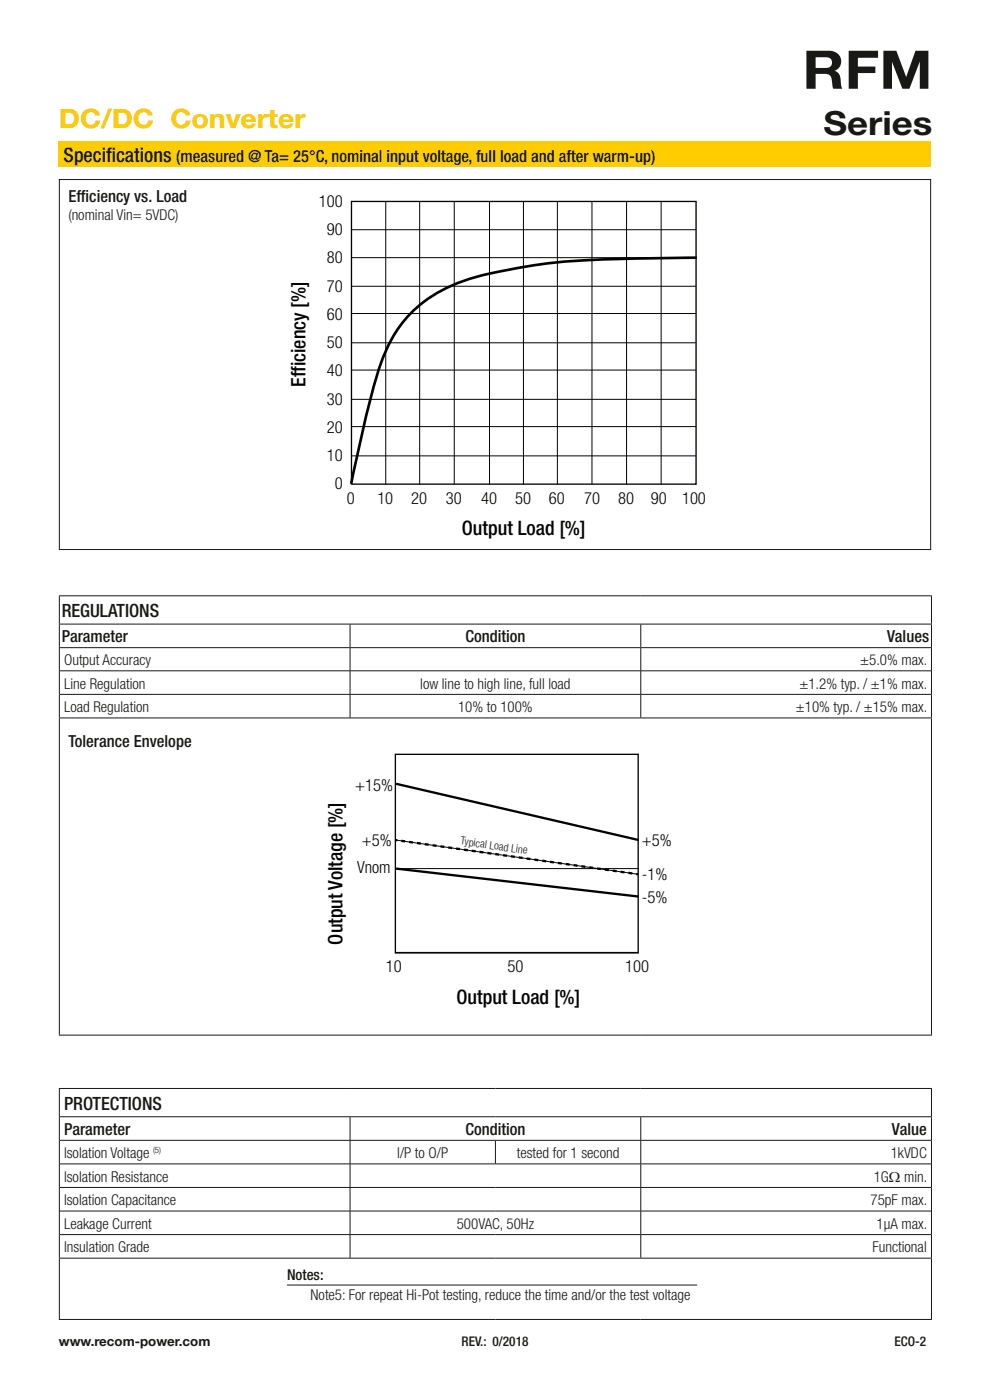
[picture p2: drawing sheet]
<svg xmlns="http://www.w3.org/2000/svg" width="210mm" height="297mm" viewBox="0 0 210 297" stroke-linecap="round" stroke-linejoin="round" font-family="sans-serif">
<defs><g id="words">
<text font-size="11.3" fill="#181816" x="170.2" y="18.8">RFM</text>
<text font-size="7.1" fill="#181816" x="174.7" y="28.7">Series</text>
<text font-size="5.6" fill="#fc0" x="12.5" y="27.2">DC/DC Converter</text>
<g font-size="4.2" fill="#181816">
<text x="13.5" y="34.4">Specif</text>
<text x="22.5" y="34.4">ications</text>
</g>
<g font-size="4.2" fill="#020203">
<text x="64.8" y="82.1" transform="rotate(-90 64.8 82.1)">Efficiency [%]</text>
<text x="98" y="113.6">Output Load [%]</text>
<text x="72.7" y="200.4" transform="rotate(-90 72.7 200.4)">Output Voltage [%]</text>
<text x="96.8" y="213">Output Load [%]</text>
</g>
<g font-size="3.9" fill="#181816">
<text x="13.1" y="130.9">REGULATIONS</text>
<text x="13.6" y="235.4">PROTECTIONS</text>
</g>
<g font-size="3.5" fill="#181816">
<text x="37.4" y="34.4">(measured @ Ta= 25°C, nominal input voltage, full load and after warm-up)</text>
<text x="14.5" y="42.8">Eff</text>
<text x="17.2" y="42.8">iciency vs. Load</text>
<text x="13.1" y="136.3">Parameter</text>
<text x="98.7" y="136.3">Condition</text>
<text x="188.2" y="136.3">Values</text>
<text x="14.5" y="158.5">Tolerance Envelope</text>
<text x="13.6" y="240.8">Parameter</text>
<text x="98.7" y="240.8">Condition</text>
<text x="189.2" y="240.8">Value</text>
</g>
<g font-size="3.5" fill="#020203">
<text x="67.6" y="43.9">100</text>
<text x="69.3" y="49.9">90</text>
<text x="69.3" y="55.9">80</text>
<text x="69.3" y="61.9">70</text>
<text x="69.3" y="67.9">60</text>
<text x="69.3" y="73.9">50</text>
<text x="69.3" y="79.9">40</text>
<text x="69.3" y="85.8">30</text>
<text x="69.3" y="91.8">20</text>
<text x="69.3" y="97.8">10</text>
<text x="71" y="103.8">0</text>
<text x="73.6" y="106.8">0</text>
<text x="80" y="106.8">10</text>
<text x="87.2" y="106.8">20</text>
<text x="94.6" y="106.8">30</text>
<text x="102.1" y="106.8">40</text>
<text x="109.3" y="106.8">50</text>
<text x="116.4" y="106.8">60</text>
<text x="123.9" y="106.8">70</text>
<text x="131.1" y="106.8">80</text>
<text x="138" y="106.8">90</text>
<text x="144.7" y="106.8">100</text>
<text x="75.3" y="167.9">+15%</text>
<text x="76.7" y="179.6">+5%</text>
<text x="136.2" y="179.4">+5%</text>
<text x="75.7" y="185.3">Vnom</text>
<text x="136.2" y="186.6">-1%</text>
<text x="136.2" y="191.5">-5%</text>
<text x="81.8" y="206.2">10</text>
<text x="107.6" y="206.2">50</text>
<text x="132.6" y="206.2">100</text>
</g>
<g font-size="3.2" fill="#181816">
<text x="14.5" y="46.6">(nominal Vin= 5VDC)</text>
<text x="13.6" y="141.1">Output Accuracy</text>
<text x="182.5" y="141.1">±5.0% max.</text>
<text x="13.6" y="146.1">Line Regulation</text>
<text x="89.2" y="146.1">low line to high line, full load</text>
<text x="169.6" y="146.1">±1.2% typ. / ±1% max.</text>
<text x="13.6" y="151.1">Load Regulation</text>
<text x="97.2" y="151.1">10% to 100%</text>
<text x="168.8" y="151.1">±10% typ. / ±15% max.</text>
<text x="13.6" y="245.7">Isolation Voltage</text>
<text x="84.3" y="245.7">I/P to O/P</text>
<text x="109.6" y="245.7">tested for 1 second</text>
<text x="189" y="245.7">1kVDC</text>
<text x="13.6" y="250.7">Isolation Resistance</text>
<text x="185.3" y="250.7">1GΩ min.</text>
<text x="13.6" y="255.7">Isolation Capacitance</text>
<text x="184.7" y="255.7">75pF max.</text>
<text x="13.6" y="260.7">Leakage Current</text>
<text x="96.9" y="260.7">500VAC, 50Hz</text>
<text x="186" y="260.7">1µA max.</text>
<text x="13.6" y="265.7">Insulation Grade</text>
<text x="185.1" y="265.7">Functional</text>
<text x="60.9" y="271.5">Notes:</text>
<text x="65.9" y="275.8">Note5: For repeat Hi-Pot testing, reduce the time and/or the test voltage</text>
</g>
<g font-size="2.8" fill="#181816">
<text x="12.5" y="285.6">www.recom-power.com</text>
<text x="97.9" y="285.6">REV.: 0/2018</text>
<text x="189.8" y="285.6">ECO-2</text>
</g>
<text font-size="2.4" fill="#181816" x="97.6" y="179.2" transform="rotate(8 97.6 179.2)">Typical Load Line</text>
<text font-size="1.9" fill="#181816" x="32.5" y="244.6">(5)</text>
</g></defs>
<path d="M12.5 30h185v5.5h-185z" fill="#fc0"/>
<g fill="none" stroke="#181816" stroke-width=".21">
<path d="M12.5 132.4h185.2M12.5 137.4h61.7M12.5 126.4h185.2M12.6 126.5v5.8M12.6 132.5v4.8M12.6 137.5v14.7M74.3 132.5v9.8M74.3 137.4h123.4M135.9 132.5v4.8M135.9 137.5v4.8M197.6 126.5v5.8M197.6 132.5v4.8"/>
<path d="M197.6 137.5v14.7M12.5 152.3h185.2M12.6 152.4v67.1M12.7 142.3h184.8M12.7 147.3h184.8M74.3 142.4v4.9M74.3 147.4v4.8M135.9 142.4v4.9M135.9 147.4v4.8M197.6 152.4v67.1M12.5 219.6h185.2M12.5 236.9h185.2"/>
<path d="M12.5 230.9h185.2M12.6 231v5.8M12.6 237v29.8M74.3 237v4.9M135.9 237v4.9M197.6 231v5.8M197.6 237v29.8M12.7 251.9h184.8M12.7 246.9h184.8M12.7 241.9h184.8M12.7 256.9h184.8M74.3 242v4.9"/>
<path d="M74.3 247v4.9M74.3 252v4.9M74.3 257v4.9M105.1 242v4.9M135.9 242v4.9M135.9 247v4.9M135.9 252v4.9M135.9 257v4.9M12.5 266.9h185.2M12.5 279.9h185.2M12.6 267v12.8M12.7 261.9h184.8"/>
<path d="M74.3 262v4.8M135.9 262v4.8M197.6 267v12.8"/>
</g>
<path d="M83.9 160h51.5v42.2h-51.5z" fill="none" stroke="#020203" stroke-width=".28"/>
<path d="M83.9 184.3h51.5M83.9 202h51.5" fill="none" stroke="#020203" stroke-width=".21"/>
<g fill="#020203" stroke="#020203" stroke-width=".49">
<path d="M84 166.3l51.4 11.9z"/>
<path d="M84 184.3l51.4 5.9z"/>
</g>
<path d="M83.9 178.2l51.5 7.3z" fill="#020203"/>
<path d="M83.9 178.2l.4 .1M135 185.4l.4 .1" fill="none" stroke="#020203" stroke-width=".49"/>
<path d="M85.1 178.4l49.4 6.9" fill="none" stroke="#020203" stroke-width=".49" stroke-dasharray=".8 .8" stroke-linecap="butt"/>
<path d="M12.6 38.1h184.8v78.5h-184.8zM60.9 272.6h87" fill="none" stroke="#181816" stroke-width=".21"/>
<path d="M74.6 42.7h73.1v60h-73.1z" fill="none" stroke="#020203" stroke-width=".28"/>
<g fill="none" stroke="#020203" stroke-width=".21">
<path d="M74.6 48.7h73.1M74.6 54.7h73.1M81.8 42.7v60M89 42.7v60M96.4 42.7v60M103.8 42.7v60M111 42.7v60M118.2 42.7v60M125.6 42.7v60M132.9 42.7v60M140.2 42.7v60M74.6 60.7h73.1"/>
<path d="M74.6 66.5h73.1M74.6 72.7h73.1M74.6 78.5h73.1M74.6 84.7h73.1M74.6 90.5h73.1M74.6 96.7h73.1"/>
</g>
<path d="M147.8 54.7h-1.8a282.8 282.8 0 0 0-30.7 1.3 117.7 117.7 0 0 0-16.5 3.4 27.1 27.1 0 0 0-18.5 19 294.2 294.2 0 0 0-5.8 24.2" fill="none" stroke="#020203" stroke-width=".56"/>
<use href="#words"/>
</svg>
